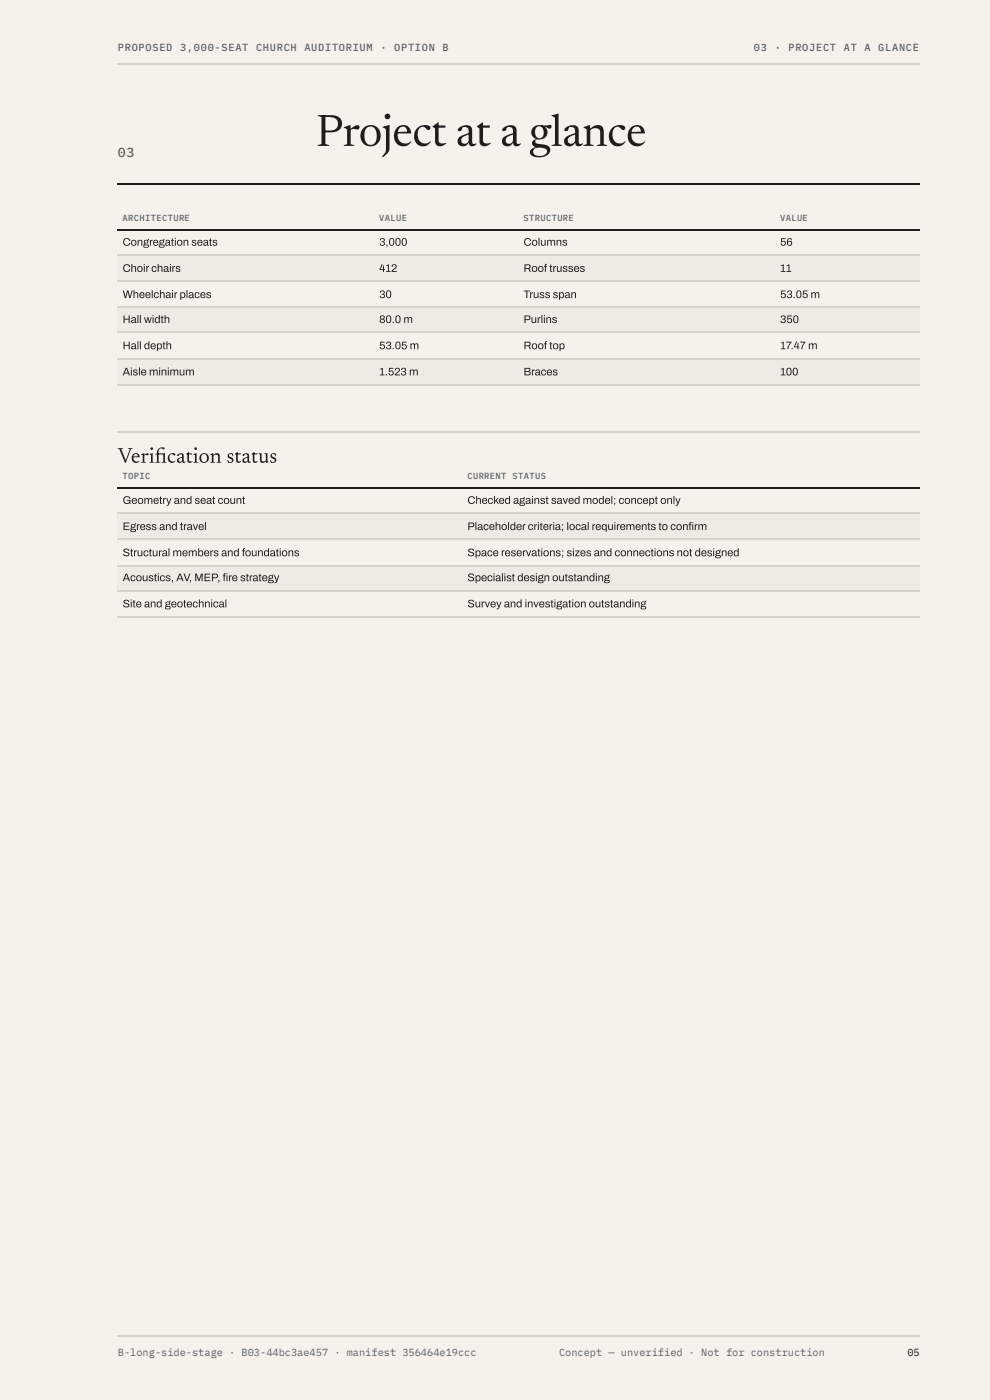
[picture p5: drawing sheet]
<svg xmlns="http://www.w3.org/2000/svg" width="210mm" height="297mm" viewBox="0 0 210 297" stroke-linecap="round" stroke-linejoin="round" font-family="sans-serif">
<defs><g id="words">
<text font-size="9.5" fill="#1e1e1c" x="67" y="31">Project at a glance</text>
<g font-size="4.6" fill="#1e1e1c">
<text x="25" y="98.2">Verifcation status</text>
<text x="32.8" y="98.2">i</text>
</g>
<text font-size="2.8" fill="#8c5e36" x="25" y="33.3">03</text>
<g font-size="2.3" fill="#1e1e1c">
<text x="26" y="52.1">Congregation seats</text>
<text x="80.4" y="52.1">3,000</text>
<text x="111" y="52.1">Columns</text>
<text x="165.4" y="52.1">56</text>
<text x="26" y="57.7">Choir chairs</text>
<text x="80.4" y="57.7">412</text>
<text x="111" y="57.7">Roof trusses</text>
<text x="165.4" y="57.7">11</text>
<text x="26" y="63.2">Wheelchair places</text>
<text x="80.4" y="63.2">30</text>
<text x="111" y="63.2">Truss span</text>
<text x="165.4" y="63.2">53.05 m</text>
<text x="26" y="68.5">Hall width</text>
<text x="80.4" y="68.5">80.0 m</text>
<text x="111" y="68.5">Purlins</text>
<text x="165.4" y="68.5">350</text>
<text x="26" y="74.1">Hall depth</text>
<text x="80.4" y="74.1">53.05 m</text>
<text x="111" y="74.1">Roof top</text>
<text x="165.4" y="74.1">17.47 m</text>
<text x="26" y="79.6">Aisle minimum</text>
<text x="80.4" y="79.6">1.523 m</text>
<text x="111" y="79.6">Braces</text>
<text x="165.4" y="79.6">100</text>
<text x="26" y="106.9">Geometry and seat count</text>
<text x="99.1" y="106.9">Checked against saved model; concept only</text>
<text x="26" y="112.4">Egress and travel</text>
<text x="99.1" y="112.4">Placeholder criteria; local requirements to confrm</text>
<text x="146" y="112.4">i</text>
<text x="26" y="118">Structural members and foundations</text>
<text x="99.1" y="118">Space reservations; sizes and connections not designed</text>
<text x="26" y="123.3">Acoustics, AV, MEP, fre strategy</text>
<text x="47.2" y="123.3">i</text>
<text x="99.1" y="123.3">Specialist design outstanding</text>
<text x="26" y="128.9">Site and geotechnical</text>
<text x="99.1" y="128.9">Survey and investigation outstanding</text>
</g>
<g font-size="2.2" fill="#5b636b">
<text x="25" y="10.8">PROPOSED</text>
<text x="38.2" y="10.8">3,000-SEAT</text>
<text x="54.3" y="10.8">CHURCH</text>
<text x="64.5" y="10.8">AUDITORIUM</text>
<text x="80.6" y="10.8">·</text>
<text x="83.6" y="10.8">OPTION</text>
<text x="93.8" y="10.8">B</text>
<text x="159.8" y="10.8">03</text>
<text x="164.2" y="10.8">·</text>
<text x="167.2" y="10.8">PROJECT</text>
<text x="178.9" y="10.8">AT</text>
<text x="183.3" y="10.8">A</text>
<text x="186.2" y="10.8">GLANCE</text>
<text x="25" y="287.6">B-long-side-stage · B03-44bc3ae457 · manifest 356464e19ccc</text>
<text x="118.5" y="287.6">Concept — unverified · Not for construction</text>
</g>
<text font-size="2.2" fill="#1e1e1c" x="192.4" y="287.6">05</text>
<g font-size="1.9" fill="#5b636b">
<text x="26" y="46.8">ARCHITECTURE</text>
<text x="80.4" y="46.8">VALUE</text>
<text x="111" y="46.8">STRUCTURE</text>
<text x="165.4" y="46.8">VALUE</text>
<text x="26" y="101.6">TOPIC</text>
<text x="99.1" y="101.6">CURRENT STATUS</text>
</g>
</g></defs>
<path d="M0 0h209.9v297h-209.9z" fill="#f5f2ec"/>
<path d="M24.9 13.6h170.1" fill="none" stroke="#d5d2ca" stroke-width=".26"/>
<path d="M24.9 39h170.1" fill="none" stroke="#1e1e1c" stroke-width=".26"/>
<g fill="#eeebe4">
<path d="M24.9 54.2h54.5v5.6h-54.5z"/>
<path d="M79.4 54.2h30.7v5.6h-30.7z"/>
<path d="M110.1 54.2h54.2v5.6h-54.2z"/>
<path d="M164.3 54.2h30.7v5.6h-30.7z"/>
<path d="M24.9 65.1h54.5v5.5h-54.5z"/>
<path d="M79.4 65.1h30.7v5.5h-30.7z"/>
<path d="M110.1 65.1h54.2v5.5h-54.2z"/>
<path d="M164.3 65.1h30.7v5.5h-30.7z"/>
<path d="M24.9 75.9h54.5v5.6h-54.5z"/>
<path d="M79.4 75.9h30.7v5.6h-30.7z"/>
<path d="M110.1 75.9h54.2v5.6h-54.2z"/>
<path d="M164.3 75.9h30.7v5.6h-30.7z"/>
</g>
<path d="M24.9 48.8h170.1" fill="none" stroke="#1e1e1c" stroke-width=".26"/>
<path d="M24.9 54.1h170.1M24.9 59.7h170.1M24.9 65.2h170.1M24.9 70.5h170.1M24.9 76.1h170.1M24.9 81.6h170.1M24.9 91.7h170.1" fill="none" stroke="#d5d2ca" stroke-width=".26"/>
<g fill="#eeebe4">
<path d="M24.9 109h73.3v5.3h-73.3z"/>
<path d="M98.2 109h96.8v5.3h-96.8z"/>
<path d="M24.9 119.9h73.3v5.5h-73.3z"/>
<path d="M98.2 119.9h96.8v5.5h-96.8z"/>
</g>
<path d="M24.9 103.6h170.1" fill="none" stroke="#1e1e1c" stroke-width=".26"/>
<path d="M24.9 108.9h170.1M24.9 114.4h170.1M24.9 120h170.1M24.9 125.3h170.1M24.9 130.8h170.1M24.9 283.5h170.1" fill="none" stroke="#d5d2ca" stroke-width=".26"/>
<use href="#words"/>
</svg>
